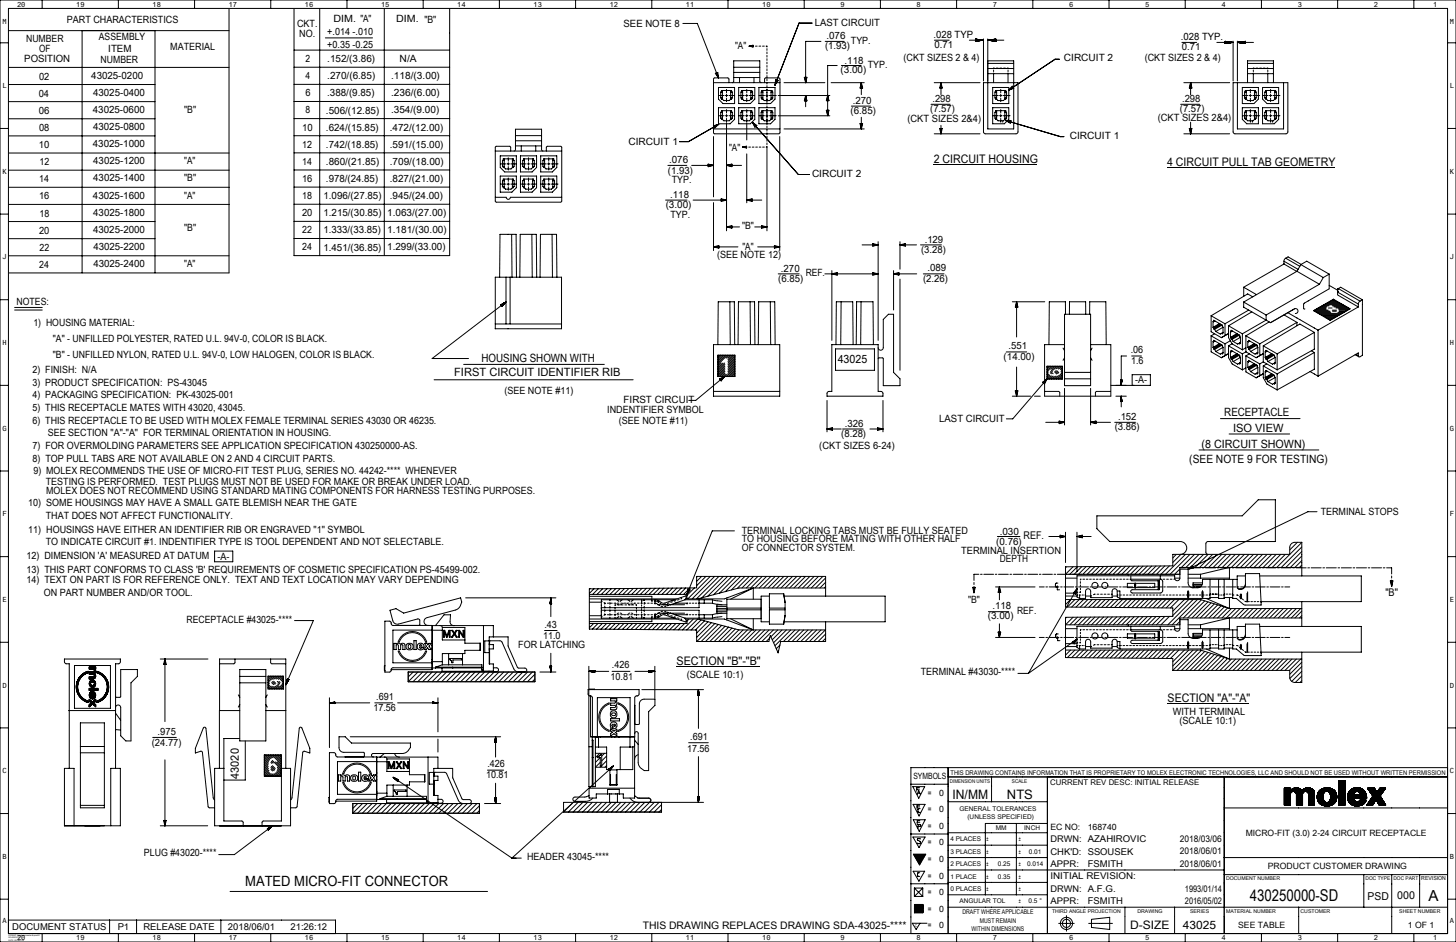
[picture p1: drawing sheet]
<svg xmlns="http://www.w3.org/2000/svg" width="864mm" height="559mm" viewBox="0 0 864 559" stroke-linecap="round" stroke-linejoin="round" font-family="sans-serif">
<defs><g id="words">
<text font-size="9.7" x="741" y="535">430250000-SD</text>
<text font-size="9" x="847" y="534">A</text>
<text font-size="8.4" x="145" y="526">MATED MICRO-FIT CONNECTOR</text>
<g font-size="7.7">
<text x="565" y="474">IN/MM</text>
<text x="597" y="474">NTS</text>
</g>
<g font-size="7">
<text x="554" y="97">2 CIRCUIT HOUSING</text>
<text x="692" y="99">4 CIRCUIT PULL TAB GEOMETRY</text>
<text x="401" y="395">SECTION &quot;B&quot;-&quot;B&quot;</text>
<text x="693" y="416">SECTION &quot;A&quot;-&quot;A&quot;</text>
</g>
<text font-size="6.9" x="670" y="551">D-SIZE</text>
<g font-size="6.8">
<text x="286" y="215">HOUSING SHOWN WITH</text>
<text x="497" y="216">43025</text>
<text x="269" y="223">FIRST CIRCUIT IDENTIFIER RIB</text>
<text x="726" y="247">RECEPTACLE</text>
<text x="731" y="256">ISO VIEW</text>
<text x="713" y="266">(8 CIRCUIT SHOWN)</text>
<text x="705" y="275">(SEE NOTE 9 FOR TESTING)</text>
<text x="142" y="462" transform="rotate(-90 142 462)">43020</text>
<text x="702" y="551">43025</text>
</g>
<g font-size="6.4">
<text x="811" y="534">PSD</text>
<text x="829" y="534">000</text>
</g>
<g font-size="6.3">
<text x="607" y="320">REF.</text>
<text x="822" y="353">&quot;B&quot;</text>
</g>
<text font-size="6.1" x="381" y="551">THIS DRAWING REPLACES DRAWING SDA-43025-****</text>
<g font-size="5.9">
<text x="40" y="14">PART CHARACTERISTICS</text>
<text x="176" y="16">CKT.</text>
<text x="198" y="13">DIM. &quot;A&quot;</text>
<text x="235" y="13">DIM. &quot;B&quot;</text>
<text x="370" y="16">SEE NOTE 8</text>
<text x="483" y="15">LAST CIRCUIT</text>
<text x="59" y="24">ASSEMBLY</text>
<text x="177" y="22">NO.</text>
<text x="194" y="21">+.014 -.010</text>
<text x="490" y="23">.076</text>
<text x="554" y="22">.028 TYP</text>
<text x="700" y="24">.028 TYP.</text>
<text x="15" y="25">NUMBER</text>
<text x="101" y="30">MATERIAL</text>
<text x="194" y="29">+0.35 -0.25</text>
<text x="436" y="29">&quot;A&quot;</text>
<text x="489" y="29">(1.93)</text>
<text x="505" y="26">TYP.</text>
<text x="554" y="29">0.71</text>
<text x="701" y="30">0.71</text>
<text x="23" y="31">OF</text>
<text x="64" y="31">ITEM</text>
<text x="14" y="37">POSITION</text>
<text x="60" y="37">NUMBER</text>
<text x="181" y="37">2</text>
<text x="194" y="37">.152/(3.86)</text>
<text x="237" y="37">N/A</text>
<text x="501" y="38">.118</text>
<text x="515" y="41">TYP.</text>
<text x="536" y="36">(CKT SIZES 2 &amp; 4)</text>
<text x="631" y="36">CIRCUIT 2</text>
<text x="679" y="36">(CKT SIZES 2 &amp; 4)</text>
<text x="23" y="47">02</text>
<text x="54" y="47">43025-0200</text>
<text x="181" y="47">4</text>
<text x="194" y="47">.270/(6.85)</text>
<text x="232" y="47">.118/(3.00)</text>
<text x="499" y="43">(3.00)</text>
<text x="23" y="57">04</text>
<text x="55" y="57">43025-0400</text>
<text x="181" y="57">6</text>
<text x="194" y="57">.388/(9.85)</text>
<text x="232" y="57">.236/(6.00)</text>
<text x="506" y="62">.270</text>
<text x="553" y="61">.298</text>
<text x="701" y="61">.298</text>
<text x="23" y="68">06</text>
<text x="55" y="67">43025-0600</text>
<text x="109" y="67">&quot;B&quot;</text>
<text x="181" y="67">8</text>
<text x="193" y="67">.506/(12.85)</text>
<text x="232" y="67">.354/(9.00)</text>
<text x="504" y="67">(6.85)</text>
<text x="552" y="66">(7.57)</text>
<text x="687" y="72">(CKT SIZES 2&amp;4)</text>
<text x="700" y="66">(7.57)</text>
<text x="23" y="78">08</text>
<text x="55" y="77">43025-0800</text>
<text x="179" y="77">10</text>
<text x="193" y="78">.624/(15.85)</text>
<text x="231" y="77">.472/(12.00)</text>
<text x="538" y="73">(CKT SIZES 2&amp;4)</text>
<text x="634" y="82">CIRCUIT 1</text>
<text x="23" y="88">10</text>
<text x="55" y="87">43025-1000</text>
<text x="179" y="88">12</text>
<text x="193" y="88">.742/(18.85)</text>
<text x="231" y="88">.591/(15.00)</text>
<text x="373" y="86">CIRCUIT 1</text>
<text x="432" y="89">&quot;A&quot;</text>
<text x="23" y="98">12</text>
<text x="55" y="97">43025-1200</text>
<text x="109" y="98">&quot;A&quot;</text>
<text x="179" y="98">14</text>
<text x="193" y="98">.860/(21.85)</text>
<text x="231" y="98">.709/(18.00)</text>
<text x="397" y="97">.076</text>
<text x="55" y="108">43025-1400</text>
<text x="109" y="107">&quot;B&quot;</text>
<text x="179" y="108">16</text>
<text x="231" y="108">.827/(21.00)</text>
<text x="396" y="103">(1.93)</text>
<text x="482" y="105">CIRCUIT 2</text>
<text x="23" y="108">14</text>
<text x="193" y="108">.978/(24.85)</text>
<text x="399" y="109">TYP.</text>
<text x="23" y="118">16</text>
<text x="55" y="118">43025-1600</text>
<text x="109" y="118">&quot;A&quot;</text>
<text x="179" y="118">18</text>
<text x="192" y="118">1.096/(27.85)</text>
<text x="231" y="118">.945/(24.00)</text>
<text x="398" y="117">.118</text>
<text x="395" y="124">(3.00)</text>
<text x="23" y="128">18</text>
<text x="55" y="128">43025-1800</text>
<text x="179" y="128">20</text>
<text x="192" y="128">1.215/(30.85)</text>
<text x="230" y="128">1.063/(27.00)</text>
<text x="398" y="129">TYP.</text>
<text x="109" y="137">&quot;B&quot;</text>
<text x="440" y="136">&quot;B&quot;</text>
<text x="23" y="139">20</text>
<text x="55" y="138">43025-2000</text>
<text x="179" y="138">22</text>
<text x="192" y="138">1.333/(33.85)</text>
<text x="230" y="138">1.181/(30.00)</text>
<text x="548" y="144">.129</text>
<text x="23" y="149">22</text>
<text x="55" y="148">43025-2200</text>
<text x="179" y="149">24</text>
<text x="192" y="149">1.451/(36.85)</text>
<text x="230" y="149">1.299/(33.00)</text>
<text x="440" y="148">&quot;A&quot;</text>
<text x="425" y="153">(SEE NOTE 12)</text>
<text x="546" y="150">(3.28)</text>
<text x="23" y="159">24</text>
<text x="55" y="158">43025-2400</text>
<text x="109" y="159">&quot;A&quot;</text>
<text x="463" y="161">.270</text>
<text x="550" y="161">.089</text>
<text x="462" y="167">(6.85)</text>
<text x="478" y="164">REF.</text>
<text x="547" y="167">(2.26)</text>
<text x="10" y="181">NOTES:</text>
<text x="20" y="194">1) HOUSING MATERIAL:</text>
<text x="31" y="203">&quot;A&quot; - UNFILLED POLYESTER, RATED U.L. 94V-0, COLOR IS BLACK.</text>
<text x="598" y="207">.551</text>
<text x="671" y="210">.06</text>
<text x="31" y="212">&quot;B&quot; - UNFILLED NYLON, RATED U.L. 94V-0, LOW HALOGEN, COLOR IS BLACK.</text>
<text x="595" y="213">(14.00)</text>
<text x="671" y="216">1.6</text>
<text x="19" y="221">2) FINISH: N/A</text>
<text x="673" y="227">-A-</text>
<text x="19" y="229">3) PRODUCT SPECIFICATION: PS-43045</text>
<text x="299" y="233">(SEE NOTE #11)</text>
<text x="19" y="236">4) PACKAGING SPECIFICATION: PK-43025-001</text>
<text x="370" y="239">FIRST CIRCUIT</text>
<text x="19" y="244">5) THIS RECEPTACLE MATES WITH 43020, 43045.</text>
<text x="360" y="245">INDENTIFIER SYMBOL</text>
<text x="19" y="252">6) THIS RECEPTACLE TO BE USED WITH MOLEX FEMALE TERMINAL SERIES 43030 OR 46235.</text>
<text x="367" y="251">(SEE NOTE #11)</text>
<text x="557" y="250">LAST CIRCUIT</text>
<text x="663" y="249">.152</text>
<text x="501" y="253">.326</text>
<text x="661" y="255">(3.86)</text>
<text x="28" y="259">SEE SECTION &quot;A&quot;-&quot;A&quot; FOR TERMINAL ORIENTATION IN HOUSING.</text>
<text x="499" y="259">(8.28)</text>
<text x="19" y="266">7) FOR OVERMOLDING PARAMETERS SEE APPLICATION SPECIFICATION 430250000-AS.</text>
<text x="486" y="266">(CKT SIZES 6-24)</text>
<text x="19" y="274">8) TOP PULL TABS ARE NOT AVAILABLE ON 2 AND 4 CIRCUIT PARTS.</text>
<text x="20" y="281">9) MOLEX RECOMMENDS THE USE OF MICRO-FIT TEST PLUG, SERIES NO. 44242-**** WHENEVER</text>
<text x="27" y="288">TESTING IS PERFORMED. TEST PLUGS MUST NOT BE USED FOR MAKE OR BREAK UNDER LOAD.</text>
<text x="27" y="293">MOLEX DOES NOT RECOMMEND USING STANDARD MATING COMPONENTS FOR HARNESS TESTING PURPOSES.</text>
<text x="17" y="300">10) SOME HOUSINGS MAY HAVE A SMALL GATE BLEMISH NEAR THE GATE</text>
<text x="783" y="305">TERMINAL STOPS</text>
<text x="27" y="308">THAT DOES NOT AFFECT FUNCTIONALITY.</text>
<text x="17" y="316">11) HOUSINGS HAVE EITHER AN IDENTIFIER RIB OR ENGRAVED &quot;1&quot; SYMBOL</text>
<text x="440" y="317">TERMINAL LOCKING TABS MUST BE FULLY SEATED</text>
<text x="593" y="318">.030</text>
<text x="27" y="324">TO INDICATE CIRCUIT #1. INDENTIFIER TYPE IS TOOL DEPENDENT AND NOT SELECTABLE.</text>
<text x="440" y="322">TO HOUSING BEFORE MATING WITH OTHER HALF</text>
<text x="591" y="323">(0.76)</text>
<text x="440" y="327">OF CONNECTOR SYSTEM.</text>
<text x="570" y="328">TERMINAL INSERTION</text>
<text x="16" y="331">12) DIMENSION 'A' MEASURED AT DATUM</text>
<text x="129" y="332">-A-</text>
<text x="593" y="333">DEPTH</text>
<text x="16" y="340">13) THIS PART CONFORMS TO CLASS 'B' REQUIREMENTS OF COSMETIC SPECIFICATION PS-45499-002.</text>
<text x="16" y="346">14) TEXT ON PART IS FOR REFERENCE ONLY. TEXT AND TEXT LOCATION MAY VARY DEPENDING</text>
<text x="26" y="354">ON PART NUMBER AND/OR TOOL.</text>
<text x="574" y="358">&quot;B&quot;</text>
<text x="589" y="362">.118</text>
<text x="603" y="364">REF.</text>
<text x="111" y="370">RECEPTACLE #43025-****</text>
<text x="586" y="367">(3.00)</text>
<text x="323" y="372">.43</text>
<text x="322" y="379">11.0</text>
<text x="307" y="385">FOR LATCHING</text>
<text x="363" y="397">.426</text>
<text x="546" y="400">TERMINAL #43030-****</text>
<text x="362" y="404">10.81</text>
<text x="407" y="402">(SCALE 10:1)</text>
<text x="223" y="415">.691</text>
<text x="221" y="422">17.56</text>
<text x="696" y="424">WITH TERMINAL</text>
<text x="700" y="429">(SCALE 10:1)</text>
<text x="94" y="436">.975</text>
<text x="90" y="442">(24.77)</text>
<text x="409" y="439">.691</text>
<text x="408" y="446">17.56</text>
<text x="289" y="455">.426</text>
<text x="288" y="462">10.81</text>
<text x="85" y="508">PLUG #43020-****</text>
<text x="313" y="510">HEADER 43045-****</text>
</g>
<g font-size="5.6">
<text x="7" y="552">DOCUMENT STATUS</text>
<text x="70" y="552">P1</text>
<text x="85" y="552">RELEASE DATE</text>
<text x="135" y="552">2018/06/01</text>
<text x="172" y="552">21:26:12</text>
</g>
<g font-size="5.5">
<text x="700" y="500">2018/03/06</text>
<text x="623" y="507">CHK'D: SSOUSEK</text>
<text x="700" y="507">2018/06/01</text>
<text x="645" y="514">FSMITH</text>
<text x="700" y="514">2018/06/01</text>
<text x="623" y="522">INITIAL REVISION:</text>
<text x="703" y="529">1993/01/14</text>
<text x="645" y="536">FSMITH</text>
<text x="703" y="536">2016/05/02</text>
</g>
<g font-size="5.4">
<text x="623" y="500">DRWN: AZAHIROVIC</text>
<text x="623" y="514">APPR:</text>
<text x="623" y="529">DRWN: A.F.G.</text>
<text x="623" y="536">APPR:</text>
</g>
<g font-size="5.1">
<text x="542" y="462">SYMBOLS</text>
<text x="550" y="472">=</text>
<text x="557" y="472">0</text>
<text x="550" y="482">=</text>
<text x="557" y="482">0</text>
<text x="550" y="492">=</text>
<text x="557" y="492">0</text>
<text x="623" y="492">EC NO:</text>
<text x="645" y="492">168740</text>
<text x="739" y="496">MICRO-FIT (3.0) 2-24 CIRCUIT RECEPTACLE</text>
<text x="550" y="501">=</text>
<text x="557" y="502">0</text>
<text x="550" y="511">=</text>
<text x="557" y="511">0</text>
<text x="752" y="516">PRODUCT CUSTOMER DRAWING</text>
<text x="550" y="521">=</text>
<text x="557" y="521">0</text>
<text x="550" y="531">=</text>
<text x="557" y="531">0</text>
<text x="550" y="541">=</text>
<text x="557" y="541">0</text>
<text x="550" y="551">=</text>
<text x="557" y="551">0</text>
<text x="734" y="551">SEE TABLE</text>
<text x="835" y="551">1 OF 1</text>
</g>
<text font-size="4.6" x="623" y="466">CURRENT REV DESC: INITIAL RELEASE</text>
<g font-size="4.2">
<text x="10" y="4">20</text>
<text x="45" y="4">19</text>
<text x="90" y="4">18</text>
<text x="136" y="4">17</text>
<text x="181" y="4">16</text>
<text x="226" y="4">15</text>
<text x="271" y="4">14</text>
<text x="316" y="4">13</text>
<text x="362" y="4">12</text>
<text x="407" y="4">11</text>
<text x="452" y="4">10</text>
<text x="498" y="4">9</text>
<text x="544" y="4">8</text>
<text x="589" y="4">7</text>
<text x="634" y="4">6</text>
<text x="679" y="4">5</text>
<text x="724" y="4">4</text>
<text x="770" y="4">3</text>
<text x="815" y="4">2</text>
<text x="850" y="4">1</text>
<text x="1" y="14">M</text>
<text x="860" y="14">M</text>
<text x="1" y="52">L</text>
<text x="860" y="52">L</text>
<text x="1" y="103">K</text>
<text x="860" y="103">K</text>
<text x="1" y="154">J</text>
<text x="860" y="154">J</text>
<text x="1" y="205">H</text>
<text x="860" y="205">H</text>
<text x="1" y="256">G</text>
<text x="860" y="256">G</text>
<text x="1" y="306">F</text>
<text x="860" y="306">F</text>
<text x="1" y="357">E</text>
<text x="860" y="357">E</text>
<text x="1" y="408">D</text>
<text x="860" y="408">D</text>
<text x="1" y="459">C</text>
<text x="860" y="459">C</text>
<text x="1" y="510">B</text>
<text x="860" y="510">B</text>
<text x="1" y="548">A</text>
<text x="860" y="548">A</text>
<text x="10" y="558">20</text>
<text x="45" y="558">19</text>
<text x="90" y="558">18</text>
<text x="136" y="558">17</text>
<text x="181" y="558">16</text>
<text x="226" y="558">15</text>
<text x="271" y="558">14</text>
<text x="316" y="558">13</text>
<text x="362" y="558">12</text>
<text x="407" y="558">11</text>
<text x="452" y="558">10</text>
<text x="498" y="558">9</text>
<text x="544" y="558">8</text>
<text x="589" y="558">7</text>
<text x="634" y="558">6</text>
<text x="679" y="558">5</text>
<text x="724" y="558">4</text>
<text x="770" y="558">3</text>
<text x="815" y="558">2</text>
<text x="850" y="558">1</text>
</g>
<g font-size="3.9">
<text x="564" y="460">THIS DRAWING CONTAINS INFORMATION THAT IS PROPRIETARY TO MOLEX ELECTRONIC TECHNOLOGIES, LLC AND SHOULD NOT BE USED WITHOUT WRITTEN PERMISSION</text>
<text x="569" y="481">GENERAL TOLERANCES</text>
<text x="574" y="486">(UNLESS SPECIFIED)</text>
<text x="591" y="493">MM</text>
<text x="607" y="493">INCH</text>
<text x="564" y="499">4 PLACES</text>
<text x="585" y="499">±</text>
<text x="604" y="499">±</text>
<text x="564" y="506">3 PLACES</text>
<text x="585" y="506">±</text>
<text x="604" y="506">±</text>
<text x="610" y="506">0.01</text>
<text x="564" y="514">2 PLACES</text>
<text x="585" y="514">±</text>
<text x="592" y="514">0.25</text>
<text x="604" y="514">±</text>
<text x="609" y="514">0.014</text>
<text x="564" y="521">1 PLACE</text>
<text x="585" y="521">±</text>
<text x="592" y="521">0.35</text>
<text x="604" y="521">±</text>
<text x="564" y="529">0 PLACES</text>
<text x="585" y="528">±</text>
<text x="604" y="528">±</text>
<text x="569" y="536">ANGULAR TOL</text>
<text x="604" y="536">±</text>
<text x="610" y="536">0.5 °</text>
<text x="571" y="542">DRAFT WHERE APPLICABLE</text>
<text x="581" y="547">MUST REMAIN</text>
<text x="576" y="552">WITHIN DIMENSIONS</text>
</g>
<text font-size="3.3" x="843" y="522">REVISION</text>
<g font-size="3.1">
<text x="563" y="464">DIMENSION UNITS</text>
<text x="600" y="464">SCALE</text>
<text x="727" y="522">DOCUMENT NUMBER</text>
<text x="810" y="522">DOC TYPE</text>
<text x="827" y="522">DOC PART</text>
<text x="624" y="542">THIRD ANGLE PROJECTION</text>
<text x="675" y="542">DRAWING</text>
<text x="706" y="542">SERIES</text>
<text x="727" y="541">MATERIAL NUMBER</text>
<text x="771" y="542">CUSTOMER</text>
<text x="830" y="542">SHEET NUMBER</text>
</g>
<text font-size="2.6" x="543" y="550">C</text>
<g font-size="1.1">
<text x="5" y="555">FORMAT: Eng-lega-master-tb-prod-D</text>
<text x="5" y="557">REVISION: D</text>
<text x="5" y="558">DATE: 2018/01/18</text>
</g>
</g></defs>
<g fill="none" stroke="#000" stroke-width=".59">
<path d="M0 0h864v559h-864zM25 0v5M70 0v5M115 0v5M161 0v5M206 0v5M251 0v5M296 0v5M341 0v5M387 0v5M432 0v5M477 0v5"/>
<path d="M522 0v5M567 0v5M613 0v5M658 0v5M703 0v5M748 0v5M793 0v5M839 0v5M5 5h854v549h-854zM5 18h131M49 18v144M92 18v144"/>
<path d="M136 5v157h-131M174 5v147h93v-147M190 5v147M228 5v147M405 14h9l12 32M482 14h-8l-14 36M0 25h5M5 40h131M174 40h93M174 30h93M193 22h28M435 40h16"/>
<path d="M444 27h3M444 27l3 1M444 27h3v1M448 27h1M450 27h1M452 27h1M454 27l1 1M455 29v1M455 31v1M455 33v1M455 35v1M455 37v1"/>
<path d="M455 39v1M487 25h-9v24M489 25h12M497 39h-6v30M499 39h12M554 24h9M575 24h8M579 23l4 1M579 23v1M579 23h.1M579 23h2M579 24h3"/>
<path d="M580 24h-1M581 24h-2M583 24h-4M583 23v25M586 24h9M586 24h5M586 23v53h15v-40h-15M586 38h15M587 24h4M588 24h3M588 23h3M589 24h2"/>
<path d="M590 23h1M591 23v1M591 23l-5 1M628 35h-2l-28 19M701 25h9M722 25h9M727 25h1M727 25h2M727 25h4M727 25v1M727 26h.1M729 26h-2"/>
<path d="M730 25h-3M731 25l-4 1M731 24v24M734 25l5 1M734 25h9M734 24v24M734 25h5M735 25h4M736 25h3M737 26h2M738 25h1M738 26h1"/>
<path d="M739 25v1M739 25h-5M740 38h15M859 25h5M5 50h87M174 50h93M423 49h40M425 43l1 3M425 43l-1 1 2 2M425 43h1v3M426 52h10v9h-7l-3-2zM426 57h3"/>
<path d="M428 55v-1h6v1M428 58v1M428 55h-1v3h1M428 59l1 1h4v-1M428 54v5M430 57h2M431 53v2M431 56v1M431 58v2M432 49v-3h-8l-1 1v32h39M432 57h4M433 55h1v3h-1"/>
<path d="M433 54v5M434 58v1h-1M434 49l1-1v-12h16v12l1 1M435 43h16M435 46h16M438 52h10v7l-3 2h-7zM438 57h3M439 46v3M440 55v-1h6v1M440 58v1M440 55h-1v3h1M440 59l1 1h4v-1"/>
<path d="M440 54v5M442 57h2M443 53v2M443 56v1M443 58v2M444 57h4M445 55h1v3h-1M445 54v5M446 58v1h-1M447 46v3M450 52h10v7l-3 2h-7zM450 57h3"/>
<path d="M452 55v-1h6v1M452 58v1M452 55h-1v3h1M452 59l1 1h4v-1M452 54v5M454 57h2M455 41v1M455 43v1M455 45v1M455 47v1M455 49v1M455 51v1"/>
<path d="M455 53v5M455 58v2M456 57h4M457 55h1v3h-1M457 54v5M458 58v1h-1M460 50h.1M460 47v3M460 47l2 1-2 2M461 47l-1 3zM462 57h30M462 46h-8l-1 3"/>
<path d="M462 46l1 1v32h-1M465 49h24M477 46l1 3M477 46h2l-1 3M478 46v3zM478 57v6M478 57l1 3h-1M478 57v3M478 57l-1 3h1M478 57l-1 3zM491 57l-1 3h1M491 57l1 3h-1"/>
<path d="M491 57v3zM491 57v3M493 49h20M511 49l-1 3h1M511 49l1 3h-1M511 49l-1 3zM511 49v3M511 49v7M554 49h27M558 49v3zM558 49l-1 3h1M558 49v7"/>
<path d="M558 49l1 3h-1M558 49v3M583 49h21v29l-1 1h-19zM586 44h15M586 41h15M589 52h9v9h-9zM589 57h3M589 40h1M589 40v1M589 42h.1M589 43v6M591 55v-1h6v1"/>
<path d="M591 58v1M591 40h1M591 59l1 1h3l1-1M591 55h-1v3h1M591 54v5M593 57h1M593 40h1M594 53v2M594 56v1M594 58v2M595 57h4M595 40h1"/>
<path d="M596 55h1v3h-1M596 54v5M597 58v1h-1M597 40l1 1M598 42h.1M598 43v6M598 54l3-2zM598 53h.1M598 53v1M601 51h-1l-2 3M601 51l-3 3M601 51v1l-3 2"/>
<path d="M702 49h27M706 49v3zM706 49l-1 3h2M706 49l1 3M706 49v7M731 49h33v30h-1h-31l-1-1zM734 49v27h27v-27M737 52h9v7l-2 2h-7zM737 57h3M739 55v-1h6v1M739 58v1M739 55h-1v3h1"/>
<path d="M739 59l1 1h3l1-1M739 54v5M740 49v-13h15v13M740 44h15M740 41h15M741 57h1M742 53v2M742 56v1M742 58v2M743 57h4M743 42h.1M743 43v6"/>
<path d="M744 40l-1 1M744 55h1v3h-1M744 54v5M745 58v1h-1M745 40h1M747 40h1M749 52h9v9h-6l-3-2zM749 57h3M749 40h1M751 55v-1h6v1M751 58v1M751 55h-1v3h1"/>
<path d="M751 59l1 1h3l1-1M751 54v5M751 40l1 1M752 42h.1M752 43v6M753 57h1M754 53v2M754 56v1M754 58v2M755 57h4M756 55h1v3h-1M756 54v5"/>
<path d="M757 58v1h-1M0 76h5M5 60h87M5 70h87M174 70h93M174 60h93M423 76h40M426 64h10v7l-3 2h-7zM426 74l-3 1 1 1M426 74l-2 2M426 74h.1M426 74l-18 10h-5"/>
<path d="M426 74l-2 1M426 69h3M428 67v-1h6v1M428 70v1M428 67h-1v3h1M428 71l1 1h4v-1M428 66v5M430 69h2M431 65v2M431 68v1M431 70v2M431 73v64"/>
<path d="M432 69h4M433 67h1v3h-1M433 66v5M434 70v1h-1M438 64h10v7l-3 2h-7zM438 69h3M440 67v-1h6v1M440 70v1M440 67h-1v3h1M440 71l1 1h4v-1M440 66v5M442 69h2"/>
<path d="M443 65v2M443 68v1M443 70v3M443 73v10M444 69h4M445 67h1v3h-1M445 66v5M446 70v1h-1M446 73h.1M446 73l28 31h6M446 73l2 2M446 73l3 2"/>
<path d="M446 73l3 1v1M446 73l2 2h1M450 64h10v7l-3 2h-7zM450 69h3M452 67v-1h6v1M452 70v1M452 67h-1v3h1M452 71l1 1h4v-1M452 66v5M454 69h2M455 61v1M455 63v1"/>
<path d="M455 65v5M455 70v3M455 73v1M455 75v1M455 77v1M455 79v1M456 69h4M457 67h1v3h-1M457 66v5M458 70v1h-1M462 69h30M465 76h48"/>
<path d="M491 65h-1l1 4M491 65v4M491 65h1l-1 4M491 65v4zM505 63h11M511 73h-1l1 3M511 73h1l-1 3M511 73v3M511 73v3zM511 70v6M552 62h12M554 79h27"/>
<path d="M558 76h-1l1 3M558 76h1l-1 3M558 76v3M558 76v3zM558 74v5M589 64h9v7l-2 2h-7zM589 69h3M591 67v-1h6v1M591 70v1M591 67h-1v3h1M591 71l1 1h3l1-1M591 66v5"/>
<path d="M593 69h1M594 65v2M594 68v1M594 70v3M595 72v1M595 69h4M596 67h1v3h-1M596 66v5M596 71h1M596 71l3 2zM596 71l33 10h2M596 71l4 1"/>
<path d="M596 71l3 2 1-1M597 71h.1M597 70v1h-1M700 62h12M702 79h27M706 76h-1l1 3M706 76h1l-1 3M706 76v3M706 76v3zM706 72v7M737 64h9v9h-6l-3-2zM737 69h3"/>
<path d="M739 67v-1h6v1M739 70v1M739 71l1 1h3l1-1M739 67h-1v3h1M739 66v5M741 69h1M742 65v2M742 68v1M742 70v3M743 72v1M743 69h4M744 67h1v3h-1"/>
<path d="M744 66v5M745 70v1h-1M749 64h9v7l-2 2h-7zM749 69h3M751 67v-1h6v1M751 70v1M751 66v5M751 67h-1v3h1M751 71l1 1h3l1-1M753 69h1M754 65v2M754 68v1"/>
<path d="M754 70v3M755 72v1M755 69h4M756 67h1v3h-1M756 66v5M757 70v1h-1M859 76h5M5 81h87M5 91h131M174 81h93M174 91h93M294 90h39"/>
<path d="M294 87h8l1 3M297 92h9v10h-7l-2-3zM297 97h3M298 95v-1h6v1M298 99h1M299 94v5M299 95h-1v4h1M299 99l1 1h3l1-1M301 97h1M301 94v2M301 96v2M301 99v2"/>
<path d="M303 97h3M304 94v5M304 95h1v4h-1M304 99h.1M305 90l1-1v-12h15v12l1 1M306 87h15M306 80h15M306 84h15M309 92h9v7l-2 3h-7zM309 97h3M309 87v3M310 95v-1h6v1"/>
<path d="M310 99h1M311 99l1 1h3l1-1M311 95h-1v4h1M311 94v5M313 97h1M313 94v2M313 96v2M313 99v2M315 97h3M316 95h1v4h-1M316 94v5M316 99h.1"/>
<path d="M318 87v3M321 92h9v7l-2 3h-7zM321 97h3M322 95v-1h6v1M322 99h1M323 99l1 1h3l1-1M323 95h-1v4h1M323 94v5M325 97h1M325 94v2M325 96v2M325 99v2"/>
<path d="M327 97h4M328 95h1v4h-1M328 94v5M328 99h.1M333 87h-1h-8v3M333 88v31l-1 1h-38v-32M396 98h11M410 98h13M420 98h3M423 98l-3-1v1M423 81v36M423 98l-3 1v-1"/>
<path d="M423 98h-3M431 98h9M431 98h3M434 98v1l-3-1M434 98v-1l-3 1M434 98h-3M441 87h2M441 87l2 1M441 87h2v1M443 91v29M444 87h1M446 87h1"/>
<path d="M448 87h1M450 87h1M452 87h1M454 87h1M455 81v1M455 83v1M455 85v1M455 87v50M462 81v68M554 98h61M692 99h100M5 101h131"/>
<path d="M5 111h131M174 111h93M174 101h93M294 117h6a1.2 1.2 0 0 0 1 1 1.2 1.2 0 0 0 2-1h30M297 104h9v7l-2 3h-7zM297 109h3M298 107v-1h6v1M298 111h1M299 111l1 1h3l1-1M299 106v5M299 107h-1v4h1M301 109h1"/>
<path d="M301 106v2M301 108v2M301 111v2M303 109h3M304 107h1v4h-1M304 106v5M304 111h.1M309 104h9v7l-2 3h-7zM309 109h3M310 107v-1h6v1M310 111h1M311 111l1 1h3l1-1"/>
<path d="M311 107h-1v4h1M311 106v5M313 109h1M313 106v2M313 108v2M313 111v2M315 109h3M316 107h1v4h-1M316 106v5M316 111h.1M321 104h9v7l-2 3h-7zM321 109h3"/>
<path d="M322 107v-1h6v1M322 111h1M323 111l1 1h3l1-1M323 107h-1v4h1M323 106v5M325 109h1M325 106v2M325 108v2M325 111v2M327 109h4M328 107h1v4h-1M328 106v5"/>
<path d="M328 111h.1M395 119h13M411 119h20M428 119h3M431 119l-3-1v1M431 119h-3M443 119h3M443 119h9M446 118l-3 1M446 118v1h-3M0 127h5M5 121h131"/>
<path d="M5 131h87M174 121h93M174 131h93M303 139l1 25M315 139l1 25M327 139l1 25M423 120v29M431 135h3M431 135h8M434 134l-3 1M434 134v1h-3M448 135h7"/>
<path d="M452 135h3M455 135l-3-1v1M455 135h-3M859 127h5M5 152h131M5 142h87M174 141h93M423 146h15M423 146h3M426 146h-3M426 146v1l-3-1M449 146h13"/>
<path d="M459 146h3M462 146h-3v1M462 146l-3 1M511 145h10M518 145h3M521 145l-3-1v2M521 145l-3 1M521 143v59M534 145h10M534 145h3M534 143v17M537 145v-1l-3 1"/>
<path d="M537 145h-3M537 145v1l-3-1M546 145h12M762 157l-24 13M762 157l7 4M762 155l8 5M762 155v2M763 153l8 5M763 153l1-1 8 5M763 153l-1 2M772 157l3-2 13 8M772 157l13 8"/>
<path d="M772 157l-3 4M0 178h5M296 164l1-25h9v25M299 180l-2 1M300 179l-3 2M300 179l-2 3M300 179l-44 34h22M300 164v28M303 164v28M318 164v-25h-9l-1 25M330 164v-25h-9l-1 25M433 179v25"/>
<path d="M445 179v25M457 179v25M462 162h12M489 162h32M493 162h4M493 161v41M497 162h-4M497 162v1l-4-1M499 179v25M511 179v25M518 162h3M521 162h-3v1"/>
<path d="M521 162l-3 1M530 162h14M530 162h3M530 161v23M533 162h-3M533 162v1l-3-1M534 166v54M548 162h12M600 179h20M603 179v3zM603 179l1 3h-1M603 179v3"/>
<path d="M603 179l-1 3h1M603 179v21M738 179v3l16 9 14-8a1.5 1.5 0 0 1 2 1 1.5 1.5 0 0 1-2 2M738 179l13 8M738 170l7 5M738 170v6M743 176l-3-2-22 13M769 161l-31 18M769 161l14 8M774 180l-1 3h1M774 180h.1M783 169l-32 18"/>
<path d="M785 165l-2 4M787 180h7M788 163l-3 2M788 163v8l-14 9M788 169l5 3M788 179h5M790 178h2M791 178h.1M793 172l1 3 12 7M793 172h.1M793 172l1 2 12 6M794 171l-1 1"/>
<path d="M794 171h.1M794 171l1-1 13 8M794 171l13 8 1-1M807 179l-1 1M808 178v33l-2 1-2-2M859 178h5M9 184h16M9 182h16M294 195h39v-31h-39v31M294 192h39M297 181l1 1M297 181h.1"/>
<path d="M298 181v1M299 180l-1 2M631 186h16v43h-16zM632 186v-7h-10v25M634 186v-7h10v7M646 186v-7h10v25M718 199v10l6 3M718 199l9 5M718 187v10l6 3M718 187l9 5M719 194h1M720 191v-1l5 3v5v-1"/>
<path d="M720 191h-1v3M720 194v1M720 195h.1M720 195l1 2M720 198l-2 1M721 190l-1 1M721 197l3 1h1M723 192l-4 2M724 192l-4 2M724 193l-4 2M725 193l-5 2M725 197v1"/>
<path d="M725 197h.1M725 194l-4 3M727 192v7l-3 1M729 193l8 5M729 193v7l2 4M729 198l-5 2M730 197v-1l5 3 1 1M730 197v3M731 196l-1 1M734 198l-4 2M735 198l-5 3M735 199l-4 2"/>
<path d="M737 198v10M739 199l8 5M739 199v10M741 184l-14 8M742 185l-13 8M751 187v3l-14 8M753 191l-14 8M762 187l7 4M764 185l18 11M769 191v2M769 191l-22 13M779 184l12-7 10 6-12 7z"/>
<path d="M780 197v10l-22 12M780 197l-22 13M780 197l-9-5-22 13M780 185h9M780 184h8M781 185h8M781 183h6M782 196v27M782 186h14M782 183h5M783 187h12M783 182h4"/>
<path d="M784 187h10M784 181h4M785 188h8M785 181h12M786 188h6M786 180h10M787 189h4M788 183h2M788 190h2M790 184h3M790 181h8M790 185h3"/>
<path d="M791 182h8M792 183h8M794 185h3M794 183h7M794 184h5M794 185h4M798 185l-7 4M806 182l-24 14M806 180v2M275 216h83M423 204h39v31h-39zM426 211h10v12h-10z"/>
<path d="M426 204v-25h10v25M426 211h.1M427 211l-1 1M428 214l-2 2M428 215l-2 2M428 211l-2 2M429 215l-3 3M429 211l-3 3M430 215l-4 4M430 216l-4 4M430 219l-4 4M430 217l-4 4"/>
<path d="M430 218l-4 4M430 211l-4 4M431 211l-3 3M432 211l-1 1M433 211l-1 1M434 211l-2 2M435 211l-3 3M436 216l-4 5M436 213l-4 4M436 219l-4 4M436 218l-5 5M436 217l-4 5"/>
<path d="M436 215l-4 4M436 214l-4 4M436 212l-4 4M436 211l-4 4M448 204v-25h-10v25M460 204v-25h-10v25M493 204h28v28h2l1 3h-33v-3h2zM496 207h23v13h-23zM496 204v-25h10v25M508 204v-25h10v25M521 206a1.5 1.5 0 0 0 1 2 1.5 1.5 0 0 0 2-2v-17l3-3h3v35l4 4v4h-10v-16l-1-1-2 1M597 209h12"/>
<path d="M603 218v17M621 217h9v8h-9zM621 219l1 1M621 218l1 1M621 217l2 2M622 217l3 3M623 217l2 2M624 220h.1M624 217l2 2M625 217l2 2M626 217l2 2M627 220l1 1"/>
<path d="M627 217l3 3M628 217l2 2M629 217l1 1M631 206v2M631 204h-11v31h39v-31h-12M631 212v2M647 212l1 2M648 206l-1 2M668 211h-3v18M671 211h6M719 206h1M720 203h-1v3"/>
<path d="M720 203v-1l5 3v1M720 206v1M720 207h.1M720 207l1 2M721 202l-1 1M721 209l3 1 1-1M723 204l-4 2M724 204l-4 2M724 204l-4 3M725 205l-5 2M725 209v1M725 206l-4 3"/>
<path d="M725 209h.1M725 206v4v-1M727 204v7M727 211l2-1-5 2M727 211l-3 1M729 205v7l2 4 6 3M729 205l8 5M730 202l-3 2M730 200h.1M730 212h.1M730 209v-1l5 3 1 1M730 201h1"/>
<path d="M730 200v1M730 212v1M730 209v-1v4M730 213h1M731 201v2M731 213v1M731 204l-2 1M731 204l6 4M731 208l-1 1M731 203l3 1h1M731 214l3 2h1M734 210l-4 2"/>
<path d="M735 210l-5 3M735 211l-4 2M735 215v1M735 203v1M736 200l-5 3M736 212v3h-1M736 215h-1M736 200v4l-1-1M736 212l-5 2M736 203h-1M737 210v9M739 218l-2 1"/>
<path d="M739 211v10l6 3M739 209l6 3M739 209l-2 1M739 206l-2 2M739 211l8 5M740 218h.1M740 206h.1M740 203v-1l6 3v1M740 207h1M740 219h1M740 215v-1l6 3v4M740 215v-1v4"/>
<path d="M740 206v1M740 218v1M740 203v3M741 219l1 1M741 207l1 2M741 210l-2 1M741 214l-1 1M741 202l-1 1M742 209l2 1 2-1M744 216l-4 2M744 204l-4 2M745 216l-5 3"/>
<path d="M745 204l-5 3M745 217l-4 2M745 205l-4 2M746 209v1h-1M746 218l-4 2M746 206l-4 3M746 206v4v-1M746 209h.1M747 216v7M747 204v7M747 211l2-1-4 2M747 211l-2 1"/>
<path d="M749 215l-2 1M749 217v7l2 4 7 3M749 205l9 5M749 215l9 4M749 205v10M749 217l9 5M750 212h1M751 209v-1l5 3v1M751 212v1M751 213h.1M751 209l-1-1v4M751 213l1 1"/>
<path d="M751 216l-2 1M752 208l-1 1M752 214l3 2M754 210l-4 2M755 210l-4 2M755 210l-4 3M756 211l-5 2M756 215v1h-1M756 215l-1 1M756 212l-4 2M756 212v3M756 215h.1"/>
<path d="M758 210v9M778 208l2 1M780 209l-22 13M780 209v10l-22 12M804 210l2 1v-2l-24 14M0 229h5M257 225h119M423 232h39M427 225l3-2zM430 223l-3 2v1M430 223l-2 3h-1M430 223l-3 3"/>
<path d="M430 223l-17 15h-4M430 221l-2 2M430 220l-3 3M430 222l-1 1M431 222l-1 1M436 220l-3 3M436 221l-2 2M436 222l-1 1M491 238v18M524 238v18M600 235h11M603 232h-1l1 3"/>
<path d="M603 232v3M603 232h1l-1 3M603 232v3zM614 235h3M618 227l3-2-2 2zM619 227l2-2zM620 232h8l1 3M621 225l-1 3h-1M621 225l-20 23h-4M621 220l1 1M621 221l4 4M621 222l3 3"/>
<path d="M621 223l2 2M621 224l1 1M623 221l1 1M623 220l2 2M624 223l2 2M625 223l2 2M625 221l2 1M626 220l2 2M626 223l2 2M627 223l2 2M628 223l2 2M628 222l2 2"/>
<path d="M629 222l1 1M629 221l1 1M629 220l1 1M631 225h16M631 221h16M631 230v22M647 230v22M659 232h-9v3M662 235h6M665 238h.1M665 225h.1M665 225v4"/>
<path d="M665 225v1M665 225v2M665 236v2M665 235v3M665 235v6M665 225v3M665 237v1M672 229v-7h10v7h-23M742 220l2 2h1M746 221v1h-1M746 221l-1 1M746 221h.1"/>
<path d="M747 223l-2 1M749 222l-4 2M749 222l-2 1M750 224h1M751 221v-1l5 3v4M751 224v1M751 225h.1M751 221l-1-1v4M751 225l1 1M752 220l-1 1M752 226l3 2 1-1M754 222l-4 2"/>
<path d="M755 222l-4 2M755 222l-4 3M756 223l-5 2M756 227v1h-1M756 227h.1M756 224l-4 2M758 222v9M777 220l5 3M859 229h5M491 254h8M491 254h3M494 254h-3"/>
<path d="M494 254v1l-3-1M500 254h12M516 254h8M521 254h3M524 254h-3v1M524 254l-3 1M620 251h11M628 251h3M631 251l-3-1v1M631 251h-3M647 251h12M647 251h3"/>
<path d="M650 250l-3 1M650 250v1h-3M661 251h12M724 248h47M729 257h36M0 279h5M711 267h71M859 279h5M436 315h-14l-15 38M592 318h13M622 318h10M629 318h3"/>
<path d="M632 318l-3-1v2M632 318l-3 1M632 316v18M639 318h8M639 318h3M639 316v23M642 318v-1l-3 1M642 318h-3M642 318v1l-3-1M781 304h-5l-71 34M0 330h5M127 327h11v6h-11z"/>
<path d="M632 336v1M636 336l-4 5M639 336l-4 5M642 336l-5 5M644 336l-4 5M647 336l-5 5M649 336l-4 5M652 336l-5 5M655 336l-5 5M657 336l-4 5M660 336l-5 5M662 336l-4 5"/>
<path d="M665 336l-5 5M668 336l-5 5M670 336l-5 5M673 336l-5 5M675 336l-4 5M678 336l-5 5M681 336l-5 5M683 336l-5 5M686 336l-5 5M688 336l-5 5M691 336l-5 5M694 336l-5 5"/>
<path d="M698 329l-2 2M700 329a4 4 0 0 0 4-4 4 4 0 0 0-4-4h-42l-7-7v-8h86l9-10h10v25h-40l-1 2v5l2 1-8 8M700 337h3M700 329l-4 5M703 329l-12 12M704 337h1M705 338l3-1zM705 338v8l1 2 2 1M705 338h-5l-3 3M706 329l-12 12M706 337h6M707 336l-2 2"/>
<path d="M707 336l1 1-3 1M708 329l-7 8M711 329l-8 8M713 337h1M714 329l-8 8M715 337h6M719 329l-7 8M722 329l-8 8M722 337h1M724 337h6M725 329l-8 8M727 329l-7 8"/>
<path d="M730 329l-8 8M731 337h1M733 329l-8 8M733 337h6M735 329l-7 8M738 329l-8 8M740 337h1M741 329l-8 8M742 337h6M743 329l-7 8M746 329l-8 8M749 337h1"/>
<path d="M749 329l-8 8M751 337h6M752 329l-8 8M754 329l-7 8M757 329l-8 8M758 337h1M760 329l-8 8M760 337h6M762 329l-7 8M767 337h1M769 337h6M769 322l-4 4"/>
<path d="M772 322h-5l-1 1-1 2v4h-69v7h-64v24l64 1v5h-64v24l64 1v7M772 322v20M772 337h-72v6M772 324l-12 13M772 335l-1 2M772 333l-4 4M772 330l-7 7M772 327l-9 10M772 322l-15 15M776 337h1M778 337h6M785 337h1"/>
<path d="M787 337h6M794 337h1M796 337h6M803 337h1M805 337h6M812 337h.1M813 337h6M820 337h1M822 337h3v3M859 330h5M276 355h54M326 358h1"/>
<path d="M326 358h.1M326 356v2M327 355v3M327 355v11M327 355l-1 3M327 356v2M327 358h.1M350 354h37v1M350 349v24l63 1v7h43l1-4 5 10 1-6h27v-7M350 355h52M350 353h57M350 357h7"/>
<path d="M350 349h.1M352 349l-2 3M355 349l-3 4M357 357h.1M357 349l-3 4M358 358h1M359 358h.1M359 360v1M360 349l-3 4M360 358h1M362 356h.1M362 357v2"/>
<path d="M362 360v1M362 358h1M363 349l-4 4M364 358h1M365 349l-3 4M365 359h.1M366 356h.1M366 358h1M366 359h1M367 356h.1M367 356v1M368 349l-4 4"/>
<path d="M368 358h1M368 356v1M368 356h.1M369 359h1M369 359h-1M369 356h-1M369 356h.1M370 358h-1M370 358h1M370 349l-3 4M371 359h1M372 358h.1"/>
<path d="M372 358h1M372 356h.1M373 359h1M373 356h.1M373 349l-3 4M373 356l1 1M374 358h1M375 356l-1 1M375 359h1M375 356h.1M375 359h-1M376 349l-4 4"/>
<path d="M376 356h.1M376 358h1M376 358h.1M377 359h.1M378 358h1M378 349l-3 4M380 358h1M381 356h.1M381 357v1M381 359v1M381 349l-4 4M381 356v1"/>
<path d="M382 356h.1M382 358h1M382 357v2M382 360v1M383 349l-3 4M384 358h1M386 349l-4 4M386 358h1M387 356h.1M387 356v1M388 358h1M388 357h1"/>
<path d="M389 358v-2l5 2 13-5-1 3-9 3M389 349l-4 4M389 358l2 1M389 357h1M390 359h16M390 357h1M391 359h.1M391 349l-4 4M391 358h1M392 358h.1M392 360h1M394 349l-4 4"/>
<path d="M395 358l-1 1M395 360h-1M396 349l-3 4M397 359h-1M397 358h-1M399 357h-1M399 349l-4 4M400 356h-43v11h43M400 358h8M401 356l-1 1M402 349l-4 4M403 356h-1"/>
<path d="M404 349l-4 4M404 354v1M404 355h.1M406 356h17M407 349l-4 4M407 353v2M408 358h.1M408 350v-1l-1 4M408 350l-1 3M408 350h1l-2 3M409 350l-2 3zM409 358h1"/>
<path d="M409 349l-4 4M411 358h1M412 349l-5 4M412 358h1M413 349v-7h77v12M413 349h-63M414 342h-1M414 358h9M415 356v4h-58M416 342l-3 3M418 356v2M419 342l-6 5"/>
<path d="M421 342l-13 13M423 356l5 1M423 358l5 1M423 356v2M424 342l-13 13M425 360h6M426 342l-13 13M429 342l-13 13M431 359h-6v5h6M432 342l-12 12M434 342l-11 11M437 342l-10 10"/>
<path d="M439 342l-9 9M442 342l-8 8M444 342l-7 7M447 349l-17 6h-23M447 349l-14 6M447 349v6M447 342l-7 7M450 342l-7 7M451 355h-20v12h20M452 342l-7 7M455 342l-7 7M456 354h-5v15h5"/>
<path d="M457 342l-7 7M460 342l-7 7M462 342l-6 7M465 342l-7 7M465 354h60v15h-60M467 342l-6 7M470 342l-7 7M473 342l-7 7M475 342l-7 7M478 342l-7 7M480 342l-7 7M483 342l-7 7"/>
<path d="M485 342l-6 7M488 342l-7 7M490 349h-52l-24 6M490 348l-1 1M490 345l-4 4M490 343l-6 6M577 348l1 4M577 348h1v4M578 348v4M578 346v1M581 341h-3v3M582 341h1"/>
<path d="M584 341h5M590 341h1M590 348h24M592 341h6M593 348l1 3h-1M593 348l-1 3zM593 348v3M593 348l-1 3h1M593 348v8M599 341h1M601 341h6M608 341h1"/>
<path d="M610 341h5M616 348h3M616 341h1M618 341h6M620 348h1M622 348h6M625 341h1M627 347v3h1M627 341h73M627 346h-1v2h1M629 348h1M631 348h6"/>
<path d="M632 343h7M632 354h7M632 352h7M632 356h80M635 356l-3 3M637 352h1M638 356l-5 4M638 348h1M639 349l-2 3M639 351h.1M639 353h.1M639 349l-29 50"/>
<path d="M639 349l-1 3M640 348h6M640 353h1M640 356l-4 4M640 355h4v-4a1.5 1.5 0 0 1 1-2 1.5 1.5 0 0 1 2 2v4h13v-4a1.5 1.5 0 0 1 1-2 1.5 1.5 0 0 1 2 2v3l1 1M640 353v2M641 351h-1M641 345v1M641 347v1M641 349v1M641 344h.1M642 353h1"/>
<path d="M642 344h1M643 356l-5 4M643 353h1M644 354h3M644 344h1M645 356l-4 4M646 344h1M647 348h1M647 353v1M648 356l-5 4M648 344h1M648 348h6"/>
<path d="M650 352l-1 1M650 344h1M650 356l-4 4M651 352h1M652 344h1M653 352h1M653 356l-5 4M654 344h1M655 352h1M655 348h1M656 356l-5 4M656 344h1"/>
<path d="M657 352h1M657 348h6M658 356l-5 4M658 344h1M659 352h1M660 354h3M660 344h1M661 356l-5 4M662 344h1M663 351h1v4M663 353h.1M663 356l-4 4"/>
<path d="M664 348h1M664 353h1M664 344h1M666 356l-5 4M666 348h6M666 353h1M666 344h1M668 353h1M668 344h1M668 356l-4 4M669 346h16v3h-16zM669 341v1"/>
<path d="M670 353h1M670 344h19M671 342v2v1h17v5h-16a1 1 0 0 0-1 1 1 1 0 0 0 1 1l17-1 1-1v-5l-1-1h-1v-2M671 356l-5 4M672 353h1M673 348h1M673 346v3M674 356l-5 4M674 346v3M674 353h1M675 348h6M676 353h1"/>
<path d="M676 356l-5 4M678 353h1M679 356l-5 4M680 353h1M681 356l-5 4M681 348h1M682 353h1M683 348h6M684 356l-5 5M684 353h1M686 353h1M686 356l-5 5"/>
<path d="M687 345v5M687 345h.1M687 346v1M687 348v1M687 349v1M688 353h1M689 356l-5 5M690 353h1M690 344h1M690 348h1M691 356l-4 5M692 353h1"/>
<path d="M692 344h1M692 348h6M694 353h1M694 356l-5 5M694 344h1M696 353h1M696 344h1M697 356l-5 5M697 343a1.5 1.5 0 0 0 1 1 1.5 1.5 0 0 0 2-1M697 343h3M697 343v-1h-58v12l1 1M698 353h1"/>
<path d="M699 348h1M699 356l-5 5M700 353h1M701 348h6M701 353h1M703 356l-7 7M703 353h1M704 351v3M705 350v5M705 341h7M705 343h24M705 351v3"/>
<path d="M705 356l-9 9M705 353h1M707 353h1M708 348h5M708 347h5M708 356l-15 15M709 353h1M710 356l-15 15M711 353h1M712 341l17-4v7M712 341v2M712 355v1"/>
<path d="M712 356l17 5M713 356l-11 11M713 351v3M713 346h-5v3M713 350v5M713 346v1l-1 1-4 1M713 353h1M714 351v3M715 356l-11 11M715 353h1M715 355l14 6M715 348h-7"/>
<path d="M716 348h1M717 357l-10 10M717 353h1M718 344v11h-54M718 352h.1M718 354h5M718 358l-9 9M718 348h6M719 352h1M720 358l-8 9M721 352h1M722 359l-7 8"/>
<path d="M722 352h1M723 344v11h3v-11M723 353h.1M724 353h1M724 359l-7 8M725 348h1M726 353h.1M726 352h1M726 354h5M727 348h6M727 352h1M729 352h1"/>
<path d="M729 354v7M731 352h.1M731 353h1M733 353h1M734 344h-21v2M734 348h1M735 354l1 1M736 353v2M736 348h6M736 352v3M737 355l1 1M738 357h1"/>
<path d="M739 347a2.6 2.6 0 0 1-2 3 2.6 2.6 0 0 1-3-2M739 342h-5v6a2.6 2.6 0 0 0 3 1 2.6 2.6 0 0 0 2-3v-6h8l1 19h-10l-5-4h-2v-11M740 352v5M740 351v5M740 357h1M742 357h1M743 348h1M744 357h1M745 348h5M746 357h1M747 342h60v15h-59M751 348h1"/>
<path d="M753 348h6M760 348h1M762 348h3M772 357v15M825 345v3M825 345h1l-1 3M825 342v1M825 344v4M825 345v3zM175 368h11l-16 38M228 368l3 1 1 2h1h23v26h-24l-1 2h-3zM238 371h.1"/>
<path d="M238 377a9 9 0 0 1 15 4h-1a8 8 0 0 0-7-6 8 8 0 0 0-8 6h-1zM254 371a2.4 2.4 0 0 1-2-2 2.4 2.4 0 0 1 1-3l18-4a5 5 0 0 0 2-7l-34 9-4-3-4 1 2 7 2 1h1l12-3 1 1v2l-1 1M256 371h37v7M261 371l1 1M262 372v8h14M262 374h-29v19h23M262 372h14v10h9v4h-9v2h-14v6M263 374h1l1 3 1-3h1v4v-3l-2 3-1-3v3h-1zM268 374h1l1 1 1-1-1 2 1 2-1-2-2 2 1-2zM269 371a2.2 2.2 0 0 1-2-2v-4h-4l-5 6M272 374h1l2 3v-3v4l-2-3v3h-1zM287 371v27"/>
<path d="M323 374h7M350 365h7M350 367h52M352 370l-2 2M355 370l-4 3M357 362h58v5M357 366h.1M357 370l-3 3M359 365h.1M359 365h-1M359 362v1M359 364v1"/>
<path d="M360 370l-4 3M360 365h1M362 362v1M362 364v1M362 366v1M362 365h1M362 370l-3 3M365 360v1M365 362v1M365 364v1M365 366v1M365 370l-3 3"/>
<path d="M365 364l-1 1M366 367h.1M366 365h1M366 366h.1M367 364h-1M367 366h.1M368 370l-4 3M368 366h.1M368 364h1M368 365h1M368 366h1M369 366h.1"/>
<path d="M369 367h.1M369 364l1 1M370 370l-3 3M370 365h1M372 364v1M372 365h1M372 367h.1M373 370l-4 3M373 366h.1M374 364h-1M374 366h-1M374 365h1"/>
<path d="M374 366h1M374 364h1M375 366h.1M375 370l-3 3M376 367h.1M376 364v1M376 365h1M377 360v1M377 362v1M377 364v1M377 366v1M378 370l-4 3"/>
<path d="M378 365h1M380 365h1M380 370l-3 3M381 360v1M381 362h.1M381 363v1M381 365h.1M381 366v1M381 366h.1M382 365h1M382 362v1M382 364v1"/>
<path d="M382 366v1v-1M383 370l-4 3M384 365h1M385 370l-3 3M386 365h1M387 367h.1M387 367v2h-37M387 366h.1M388 370l-4 3M388 365h1M389 366h-1M390 366h-1"/>
<path d="M390 364h16M391 370l-4 4M391 365h-1M391 363h.1M391 363l-2 2M392 365h-1M392 364v1M393 363h-1M393 370l-3 4M394 364h1M394 363h1M396 370l-4 4"/>
<path d="M396 363h1M396 364l1 1M397 364l9 3 1 2-13-4-5 2v-3M398 365h1M398 370l-3 4M400 366h1M400 365h8M401 370l-4 4M402 367h1M403 370l-3 4M404 367v1M404 368h.1"/>
<path d="M406 370l-4 4M406 367h17M407 367h23l17 7M407 367v3h-57M408 364v1M409 367l-2 1M409 365h1M411 365h1M411 367l-6 7M412 365h1M414 367l-7 7M414 367l24 7"/>
<path d="M414 365h9M416 368l-6 6M418 365v2M418 368l-6 6M420 369l-7 7M422 369l-9 9M423 365v2M424 370l-11 11M425 361h6M425 363h6M426 370l-10 11M428 371l-10 10"/>
<path d="M428 366l-5 1M428 364l-5 1M430 371l-9 10M431 361h20M432 372l-8 9M433 367l14 7M434 373l-8 8M436 373l-7 8M438 374l-7 7M438 374h52M441 374l-7 7M443 374l-7 7"/>
<path d="M446 374l-7 7M447 367v7M448 374l-6 7M451 374l-7 7M451 362h-26M454 374l-7 7M456 374l-7 7M457 378l-3 3M459 374l-7 7M461 374l-4 4M464 374l-6 6M466 361h-10v-9h9l1 5v8l-1 5h-9v-8h10"/>
<path d="M466 374l-7 7M469 374l-9 9M472 374l-7 7M474 374l-7 7M477 374l-7 7M479 374l-7 7M482 374l-7 7M484 374l-6 7M487 374l-7 7M490 374l-7 7M490 379l-2 2M490 376l-5 5"/>
<path d="M490 369v5M586 363h12M590 378h24M592 375l1 3M592 375h2l-1 3M593 375v3zM593 370v8M616 378h3M620 378h1M622 378h6M626 378h.1M626 378h2"/>
<path d="M627 378v2h2M628 376h-2v2M629 378h1M631 378h6M632 373h7M632 366v1M636 366l-4 5h68M638 378h1M639 379l-3 2 1 1M639 379l-29 20M639 379l-2 3M639 366l-4 5"/>
<path d="M640 378h6M641 375v1M641 377v1M641 379v1M641 374h.1M642 366l-5 5M642 374h1M644 366l-4 5M644 374h1M646 374h1M647 378h1M647 366l-5 5"/>
<path d="M648 374h1M648 378h6M649 366l-4 5M650 374h1M652 366l-5 5M652 374h1M654 374h1M655 366l-5 5M655 378h1M656 374h1M657 366l-4 5M657 378h6"/>
<path d="M658 374h1M660 366l-5 5M660 374h1M662 374h1M662 366l-4 5M664 378h1M664 374h1M665 366l-5 5M666 378h6M666 374h1M668 366l-5 5M668 374h1"/>
<path d="M669 376h16v3h-16zM669 371v1M670 366l-5 5M670 374h19M671 372v2h17v6h-16a1 1 0 0 0-1 1 1 1 0 0 0 1 1l17-1 1-1v-5l-1-1h-1v-2M673 366l-5 5M673 378h1M673 376v3M674 376v3M675 378h6M675 366l-4 5M678 366l-5 5"/>
<path d="M681 366l-5 5M681 378h1M683 366l-5 5M683 378h6M686 366l-5 5M687 374v6M687 375h.1M687 376v1M687 378v1M687 379v1M688 366l-5 5M690 374h1"/>
<path d="M690 378h1M691 366l-5 5M692 374h1M692 378h6M694 366l-5 5M694 374h1M696 374h1M697 373a1.5 1.5 0 0 0 1 1 1.5 1.5 0 0 0 2-1M697 373v-1h-58v12l1 1M697 373h3M699 378h1M700 368h5v8l1 2 2 1"/>
<path d="M700 369l-2 2M701 378h6M705 371h7M705 373h24M708 377h5M712 371l17-4v7M712 371v2M713 376v1l-1 1-4 1M713 376h-5v3M715 378h-7M716 378h1M718 374v11h-54"/>
<path d="M718 378h6M723 374v11h3v-11M725 378h1M726 360l-6 7M727 378h6M728 361l-6 6M729 361h43M730 361l-5 6M733 361l-6 6M734 374h-21v2M734 378h1M735 361l-5 6"/>
<path d="M736 378h6M738 361l-6 6M739 377a2.6 2.6 0 0 1-2 2 2.6 2.6 0 0 1-3-1M739 372h-5v6a2.6 2.6 0 0 0 3 1 2.6 2.6 0 0 0 2-3v-6h8l1 19h-10l-5-4h-2v-11M741 361l-6 6M743 378h1M743 361l-5 6M745 378h5M746 361l-6 6M747 372h60v15h-59M748 361l-5 6M751 361l-6 6"/>
<path d="M751 378h1M753 378h6M753 361l-5 6M756 361l-6 6M759 361l-6 6M760 378h1M761 361l-5 6M762 378h3M764 361l-6 6M766 361l-5 6M769 361l-6 6M771 361l-5 6"/>
<path d="M772 367h-72v6M772 365l-1 2M772 363l-4 4M0 381h5M44 395h22v25h-22zM49 400h1M50 399v1M50 399l1 1M50 400v-1v1M51 399h1M51 399h.1M51 398l1 1"/>
<path d="M52 398v1v-1M52 399h-1h1M52 398v1M52 398h.1M52 398a10 10 0 0 0-7 9 10 10 0 0 0 7 10M52 399a9 9 0 0 0-6 8 9 9 0 0 0 6 9M53 396h4v1M53 400h.1M53 399l1 1M53 397h.1M53 396l1 1M53 396v1"/>
<path d="M53 399v1M53 396l2 1M54 396l1 1a.8 .8 0 0 1 1 1 .8 .8 0 0 1-1 1l1 1M54 399l1 1h-2M54 396l1 1h-2M54 399l1 1M54 396l2 1M54 399l2 1M54 396l3 2-1-1M54 399l3 2M55 400l-2-1 2 1M55 396l2 2"/>
<path d="M55 399l2 2M55 396l2 1M55 396l1 1M55 400a.8 .8 0 0 1 1 1 .8 .8 0 0 1-1 1h1M55 399h1h-1h-2M56 398v1M56 396l1 1-1-1M56 398l1 1M56 398h1M56 396h1M57 397l-2-1 2 1M57 396h.1"/>
<path d="M57 397h-1a1.7 1.7 0 0 1 0 3 1.7 1.7 0 0 1 1 2 1.7 1.7 0 0 1-2 1M57 399a9 9 0 0 1 7 8 9 9 0 0 1-7 9M57 399h1M57 399h.1M57 398l2 2M57 398v1M57 398a10 10 0 0 1 7 9 10 10 0 0 1-7 10M58 398l2 2M58 399l6 5M59 399l5 5M59 399l4 4M60 399l3 4"/>
<path d="M61 400l2 2M95 391h28M98 391v37M98 391l1 3h-1M98 391l-1 3zM98 391v3M98 391l-1 3h1M139 391v3h-9M142 397h16v43h-16zM161 391v3h9M228 395v3M234 382h4a1.5 1.5 0 0 1 2 1v2h-1v-2a.7 .7 0 0 0-1-1 .7 .7 0 0 0 0 1v2h-2v-2a.7 .7 0 0 0 0-1 .7 .7 0 0 0-1 1v2h-1z"/>
<path d="M236 386h1a8 8 0 0 0 8 6 8 8 0 0 0 7-6h1a9 9 0 0 1-8 6 9 9 0 0 1-9-6zM242 399h75v5h-75M242 399v5M242 399h.1M242 383a1.1 1.1 0 0 1 2 1 1 1 0 0 1-2 0zM245 399l-3 3M246 380h1v5h-1zM248 399l-6 5M248 382h2l2 2h-3l1 1 1-1a2.1 2.1 0 0 1-3 1 2.1 2.1 0 0 1 0-3zM249 383l1-1v1h-1zM251 399l-6 5M252 382h1l1 1v-1h2l-2 1 2 2h-2v-1l-1 1h-1l1-2z"/>
<path d="M254 399l-6 5M256 393h6M256 399l-5 5M258 396h28M258 396h.1M259 399l-6 5M262 399l-6 5M262 394h24v4h-24v-2M262 394l-4 2M265 399l-6 5M266 388v6M267 391h7h-5v2h-1z"/>
<path d="M268 399l-6 5M269 396h.1M271 399l-6 5M273 399l-5 5M274 388v6M276 399l-6 5M279 399l-6 5M282 399l-6 5M285 399l-6 5M286 396h-53l-1 1M286 397l1 1M287 398h6v-4h-3v-16h11v5l6 13h1h3a1.2 1.2 0 0 1 1 1 1.2 1.2 0 0 1-1 2"/>
<path d="M287 399l-5 5M290 382l1-2h6l1 1 7 16 1 1 2 1M290 382h3v3h-3M290 385v9M290 380h-2v7h2M290 399l-5 5M293 396h2a1.2 1.2 0 0 1 1 1 1.2 1.2 0 0 1-1 1h-5M293 399l-6 5M296 399l-6 5M299 399l-6 5M302 399l-6 5M304 399l-5 5"/>
<path d="M307 399l-5 5M310 399l-6 5M313 399l-6 5M316 399l-6 5M317 400l-4 4M320 399h10M326 395h1M326 395l1 4M326 395h.1M326 395v2M327 395v3M327 388v11"/>
<path d="M327 395v2M327 395v1M327 395v4M349 398h12M349 398l4 1M349 395v72h4v-30M350 398h3M351 399h2M352 398h1M353 399h.1M353 398v1M353 398h-4"/>
<path d="M363 398h11M377 398h11M385 398h3M385 398v1M385 398h1M385 398h2M385 399h.1M386 399h-1M388 398h-3M388 398l-3 1M388 395v19M401 396h50"/>
<path d="M462 386l-1 1M463 383l-3 2M604 399h6M632 384h7M632 382h7M632 386h80M635 386l-3 3M636 381l3-2zM638 386l-5 4M639 383h.1M639 381h.1M640 383h1"/>
<path d="M640 386l-4 4M640 385h4v-4a1.5 1.5 0 0 1 1-2 1.5 1.5 0 0 1 2 2v3h13v-3a1.5 1.5 0 0 1 1-2 1.5 1.5 0 0 1 2 2v3l1 1M640 383v2M641 381h-1M642 383h1M643 386l-5 4M643 383h1M644 384h3M645 386l-4 4M647 383v1M648 386l-5 4M650 382l-1 1"/>
<path d="M650 386l-4 4M651 382h1M653 382h1M653 386l-5 4M655 382h1M656 386l-5 4M657 382h1M658 386l-5 4M659 382h1M660 384h2M661 386l-5 4M663 381h1v4"/>
<path d="M663 383h.1M663 386l-4 4M664 383h1M666 386l-5 4M666 383h1M668 383h1M668 386l-4 4M670 383h1M671 386l-5 4M672 383h1M674 386l-5 4M674 383h1"/>
<path d="M676 383h1M676 386l-5 4M678 383h1M679 386l-5 4M680 383h1M681 386l-5 4M682 383h1M684 386l-5 4M684 383h1M686 383h1M686 386l-5 5M688 383h1"/>
<path d="M689 386l-5 5M690 383h1M691 386l-4 5M692 383h1M694 383h1M694 386l-5 5M696 383h1M697 386l-5 5M698 383h1M699 386l-5 5M700 383h1M701 383h1"/>
<path d="M703 386l-7 7M703 383h1M704 381v3M705 380v5M705 381v3M705 386l-9 9M705 383h1M707 383h1M708 386l-12 12M709 383h1M710 386l-12 12M711 383h1"/>
<path d="M712 385v1M712 386l17 5M713 386l-12 12M713 381v3M713 380v5M713 383h1M714 381v3M715 386l-12 12M715 383h1M715 385l14 6M717 387l-11 11M717 383h1"/>
<path d="M718 382h.1M718 384h5M718 388l-10 10M719 382h1M720 388l-9 10M721 382h1M722 389l-9 9M722 382h1M723 383h.1M724 383h1M724 389l-8 9M726 383h.1"/>
<path d="M726 382h1M726 384h5M726 390l-8 8M727 382h1M728 391l-7 7M729 382h1M729 391h43M729 384v7M730 391l-6 7M731 382h.1M731 383h1M733 391l-7 7"/>
<path d="M733 383h1M735 384l1 1M735 391l-6 7M736 383v2M736 382v3M737 385l1 1M738 391l-7 7M738 387h1M740 382v5M740 381v5M740 387h1M741 391l-7 7"/>
<path d="M742 387h1M743 391l-7 7M744 387h1M746 387h1M746 391l-7 7M748 391l-6 7M751 391l-7 7M753 391l-6 7M756 391l-7 7M759 391l-7 7M761 391l-7 7M764 391l-7 7"/>
<path d="M766 391l-6 7M769 391l-7 7M771 391l-6 7M772 387v18h-5l-1-1-1-2v-4h-69M772 398l-6 6M772 395l-7 7M772 393l-7 7M859 381h5M45 407l1 1M45 408l1 1M45 409l1 1M45 406l1 1"/>
<path d="M45 409l2 2M45 410l2 1M46 405v2M46 410l1 2M46 405h.1M46 411l2 1M46 404v1M46 411l6 6M46 404l1 1-1-1M46 404h1M46 411l5 5M46 403l1 1"/>
<path d="M46 412l5 4M46 405v1M46 405v-1v1M46 403h1M47 403h.1M47 412l3 4M47 402v1M47 402v1v-1l1 1M47 402h1M47 413l2 2M47 401l1 1M48 401v1"/>
<path d="M48 401h.1M48 401h1M48 400l1 1M49 400v1M50 400h-1v1M50 415l2 2M51 415l1 2M51 416l1 1M52 416h.1M52 416v1M53 418l1 1M53 418v1"/>
<path d="M53 416l1 1M53 416l3 2M53 415l4 4M53 410h.1M53 409v1M53 409l1 1M53 408l1 2M53 406l2 2M53 402v1M53 402l1 1M53 403h.1M53 415l2 1"/>
<path d="M53 408v2M53 415v1l1 1-1 1M53 419l2-1 2 1M53 410h5M53 408h5M53 402h2M53 403h2M53 419h.1M53 412l1 1M53 413l1 1M53 405l1 1M53 411l1 1"/>
<path d="M53 407l1 1M53 402l2 1M53 418h1M53 414h1M53 404l1 1M53 408l2 2M54 418h-1M54 411h.1M54 404v1M54 408l1 2M54 417v1M54 411l1 1"/>
<path d="M54 404l1 1M54 402l1 1M54 410l1 2M54 413l-1-1 1 1v1l-1-1M54 406l-1-1 2 3M54 417l1 1M54 405l-1-1 1 1M54 412l-1-1 1 1M54 414l-1-2 1 2M54 410l3 3M54 403l3 3M54 408l2 2"/>
<path d="M54 402l2 1M54 416l3 2M54 406l2 2M55 402l1 1M55 403l2 3M55 415h.1M55 414v1M55 413l1 1M55 412l1 2-1-1M55 412v1M55 412h.1M55 411v4"/>
<path d="M55 410l2 2M55 407l1 1M55 418l-1-1 1 1M55 408l1 2M55 403l2 2M55 416l2 2M55 407h1M55 416l1 1M55 411v2M55 415v-1v1M55 401l1 1M55 408l2 2"/>
<path d="M55 406l1 1h-1M55 416h1M55 410l2 1M55 403l2 1M56 401v1M56 413v1M56 406v1M56 408l1 2M56 416h.1M56 400l1 1M56 410v1M56 404h.1"/>
<path d="M56 401l1 1M56 413h1M56 406l1 1M56 412l1 1M56 405l1 1M56 406h1M56 415l1 1M56 408l2 2M56 415l1 1-1-1M57 408l1 2M57 402l-1-1v1M57 416h-1"/>
<path d="M57 415h.1M57 416l-1 1 1 1v1M57 416v-1l-2 1M57 408l1 1M57 416l1 1M57 417h.1M57 416v1M57 416l1 1-1-1M58 416h.1M58 408v1M58 416h1M58 408h.1"/>
<path d="M58 408v2M59 415v1M59 415l1 1M60 415v1M60 415h.1M60 415h1M60 414l1 1h-1M60 414l1 1M61 414v1l-1-1M61 414v1M61 414h1M61 413l1 1"/>
<path d="M62 413v1M62 413h.1M62 402l2 2M62 413h1M62 412l1 1M62 412l1 1-1-1M62 403l2 2M63 412h.1M63 411v1M63 404l1 1M63 411l1 1M63 411h1"/>
<path d="M63 404l1 2M63 410l1 1M63 405l1 1M63 410l1 1-1-1M63 410h1M63 405l1 2M63 409l1 1M63 406l1 1M64 409v1M64 406v1M64 408v1M64 407v1"/>
<path d="M64 408v1v-1M64 408v-1v1M69 413v1l3-1v-16h9v4l-3 4v35h-3l-3-4v-16a1.5 1.5 0 0 0-2-2 1.5 1.5 0 0 0-1 2M141 412l1 2M142 418l-1 1M158 418l1 1M158 401h-16M158 405h-16M159 412l-1 2M159 405h.1M159 401h9v8h-9zM159 405l1 1"/>
<path d="M159 404l1 1M159 403l1 1M159 402l2 1M159 408l1 1M159 407l2 2M159 406l3 3M159 401l2 2M160 401l2 2M161 405l1 1M161 407l2 2M161 401l2 2M162 404l1 2"/>
<path d="M162 404l2 1M162 407l2 2M162 401l2 2M163 407l2 2M163 401l2 2M164 407l2 2M164 401l4 4M164 404l2 2M165 406l2 3M165 406h.1M165 401l3 3M165 404l1 1"/>
<path d="M166 407l2 2M166 401l2 2M167 407l1 1M167 406l1 1M167 405l1 1M167 401l1 1M170 403h1l-1 3M170 403v3M170 403h.1M171 403l-1 2M171 403l-1 3M171 403v1"/>
<path d="M195 417h24M195 417h4M195 414v29M196 417h3M197 417h2M198 417h1M199 417h.1M199 417h-4M222 417h11M236 417h24M257 417h1M257 417h2"/>
<path d="M257 417h3M257 417h.1M258 417h-1M260 417h-3M260 414v20M317 403l-1 1M350 409h3M350 413l-1-1v-3h30v3l-2 1-1 1v59h-6v-2h-16v2h-5v-5M350 413l1 1v23M350 413v24h26M357 420l3-3h1v1a8 8 0 0 0-5 7 8 8 0 0 0 5 8v1a9 9 0 0 1-4-14zM362 414h4l-1 4a1.5 1.5 0 0 1 0 3h-3v-1h3a.7 .7 0 0 0 0-1 .7 .7 0 0 0 0-1h-3v-1h3a.7 .7 0 0 0 0-1h-3z"/>
<path d="M367 417a9 9 0 0 1 6 8 9 9 0 0 1-6 9v-1a8 8 0 0 0 5-8 8 8 0 0 0-5-7zM376 418l1 11M381 409h36M414 413h1M414 412v1M414 410v3M414 409v23M414 409v4M414 409l1 4M415 411v2M415 412v1M693 417h48"/>
<path d="M772 404l-1 1M772 401l-4 4M0 432h5M41 422h28M48 429h14v50h-14zM69 433h3M69 423l3 4M91 437h14M130 422h12M142 438h-9v49h11v3M145 440v23h-12M158 422h12"/>
<path d="M208 437h89M260 438v8M294 439v1M294 437v3M294 437v12M294 438v2M294 440h.1M351 437v30M351 439h1v28M354 437v-23h20v23M355 437v6M362 426h5v2h-5z"/>
<path d="M362 432l2 2 2-1v1l-1 1h1v1l-2-1-2 1v-1l1-1h-1zM363 429a2.1 2.1 0 0 1 3 1 2.1 2.1 0 0 1-2 2v-2h-1v2l-1-1zM364 430h1a.7 .7 0 0 1-1 1zM374 437v6M376 439l3 3M376 429l1 1 2-1v-11l1-2 1-1h7v3l-3 4v35a5 5 0 0 1-6-4v-18a1 1 0 0 0-1-1 1.1 1.1 0 0 0-2 1M859 432h5M41 456v-62h-2l-1-3h33v2l-2 1v62M48 443h14M48 447h14M98 451v39M130 456v-65h40v65"/>
<path d="M133 456h-6v34h45v-34h-5M157 452l2 3M157 451l2 3M157 450l2 3M157 449l2 3M157 448l3 3M157 455l5 6M157 454l3 3M157 453l2 3M157 457l4 4M157 458l3 3M157 459l2 2"/>
<path d="M157 460l1 1M158 448l2 2M159 448l2 2M160 448l2 2M161 455l2 2M161 452v1M161 456l1 1M161 452l1 1M161 459l2 2M161 448l6 5M162 451l5 6M162 454l1 2"/>
<path d="M162 448l5 4M162 459l2 2M163 459l2 2M163 448l4 3M163 452l4 3M164 458l2 3M164 458l3 3M164 448l3 2M164 452l3 2M164 457l3 3M165 455l2 3M165 456l2 3"/>
<path d="M165 448l2 1M166 448h1M195 446l3 1 1 2h1h23v26h-24l-1 2h-3zM201 460h4a1.5 1.5 0 0 1 2 1v2h-1v-2a.7 .7 0 0 0-1-1 .7 .7 0 0 0 0 1v2h-2v-2a.7 .7 0 0 0 0-1 .7 .7 0 0 0-1 1v2h-1zM205 449h.1M205 455a9 9 0 0 1 15 4 8 8 0 0 0-8-6 8 8 0 0 0-8 6h-1zM213 458h1v5h-1zM216 449v-1v-2h-12h-2l-1-2v-7h4l3 4h35a5 5 0 0 1-4 6h-18a1 1 0 0 0-1 1 1 1 0 0 0 1 1M219 460h1l1 1 1-1h1l-1 1 1 2h-2v-1l-1 1h-1l1-2zM223 449h37v7M228 447l-3 2M228 449l1 1"/>
<path d="M229 450v8h14M229 450h14v10h9v4h-9v2h-14v6M229 452h-29v19h23M230 452h1l1 3 1-3h1v4v-3l-2 3-1-3v3h-1zM234 447l1 2h2M235 452h1l1 1 1-1-1 2 1 2-1-2-1 2h-1l1-2zM239 452h1l2 3v-3v4l-2-3v3h-1zM252 460v4M254 449v27M257 458h-2v7h2M289 457h10M349 443h2"/>
<path d="M351 449h1M353 443h7v14h2v9h4v-9h9v-14M353 447h7M354 449l3-1v6h-1v-5h-2zM356 447l-3 2M356 449l-3 3M356 452l-3 3h7M357 454l-1 1M359 447l-2 2M360 454l-1 1M360 451l-3 3M360 448l-3 3"/>
<path d="M362 457h4M362 456l-1 1M362 459v7M362 456v1M363 455l-2 2M364 454l-3 2 1 1M364 454l-2 3M364 454l-60 55M366 459v7M375 443h-7v14M376 442l-1 1M379 448l-2 1-1 1"/>
<path d="M408 441h12M414 449v27M562 455v99M859 455h-319v99M48 478h14M127 475l-1-2-4-41-1-1v1l-5 12v3l3-1h1l3 32 1 1h3M167 461h-10v-13h10v39h-11l-1 3M172 475l1-2 4-41 1-1 1 1 5 12v3l-3-1h-1l-4 32v1h-4M195 473v3M203 464h1a8 8 0 0 0 8 6 8 8 0 0 0 8-6 9 9 0 0 1-8 6 9 9 0 0 1-9-6zM209 477h75v5h-75zM209 477h.1"/>
<path d="M212 477l-3 3M215 477l-6 5M215 460h3l1 2h-3l1 1 2-1a2.1 2.1 0 0 1-4 1 2.1 2.1 0 0 1 0-3zM216 461l1-1v1h-1zM218 477l-6 5M221 477l-6 5M223 471h6M223 477l-5 5M225 474h28M225 474h.1M226 477l-5 5M229 477l-6 5"/>
<path d="M229 472h24v4h-24v-2M229 472l-4 2M232 477l-6 5M233 466v6M233 461l3 2M233 461l71 48M234 469h7h-5v2h-1zM235 462l1 1M235 462l1 1v-1M235 477l-6 5M236 474h.1M236 463h.1"/>
<path d="M238 477l-6 5M240 477l-5 5M241 466v6M243 477l-5 5M246 477l-6 5M249 477l-6 5M252 477l-6 5M253 474h-53l-1 1M253 475l1 1M254 476h6v-4h-3v-16h11l1 5 5 13h1h3a1.2 1.2 0 0 1 2 1 1.4 1.4 0 0 1-2 2M255 477l-6 5M257 460l1-2h6l1 1 7 16 1 1 2 1"/>
<path d="M257 460h3v3h-3M257 463l1 9M257 477l-5 5M260 474h2a1.2 1.2 0 0 1 1 1 1.2 1.2 0 0 1-1 1h-5M260 477l-5 5M263 477l-6 5M266 477l-6 5M269 477l-6 5M272 477l-6 5M274 477l-5 5M277 477l-6 5M280 477l-6 5"/>
<path d="M283 477l-6 5M284 478l-4 4M287 477h10M294 473h.1M294 473v4M294 473v2M294 473v3M294 465v12M294 473v1M339 477l-5 5M343 476l-6 6M346 476l-6 6"/>
<path d="M348 476l-5 6M349 472l-2 1h-6a1.3 1.3 0 0 0-1 1 1.3 1.3 0 0 0 1 1h7l4-2M349 468h27M350 467l-1 1M351 476l-5 6M354 476l-6 6M357 476l-6 6M360 476l-6 6M360 471v-3h7v3M362 471v5M363 476l-6 6M365 476l-5 6"/>
<path d="M366 471v5M368 476l-5 6M371 476l-6 6M374 473a6 6 0 0 0 4 3M374 476l-6 6M376 472l3 1M377 476l-6 6M378 473h1M379 473h6a1.3 1.3 0 0 1 1 2 1.3 1.3 0 0 1-1 1M380 476l-6 6M382 476l-5 6M385 476l-5 6"/>
<path d="M388 476l-6 6M391 476l-6 6M392 476v6h-58M392 477l-4 5M414 472h1M414 472v4M414 472v1M414 472v3M415 472v2M415 472v1M415 472l-1 4M417 476h-83v6"/>
<path d="M540 465h22M541 467h7l-3 7zM542 477h7l-4 7zM544 468h1M544 479h1M544 471l1-2 1 2M544 471h2M545 467h-1v2M545 478h-1v2M546 480h-2l1 2h1M562 461h297M562 476h59"/>
<path d="M588 461v15M621 461v93M726 479h133M726 461v93M762 478h3M762 468h.1M763 468h-1M763 468l-1 1M764 468l-2 2M765 468l-3 2M765 468l-3 3M765 478v-7a1.8 1.8 0 0 1 2-2 1.8 1.8 0 0 1 2 2v7"/>
<path d="M765 478h.1M765 477v1M765 477l-1 1M765 476l-1 2M765 476l-2 2M765 475l-2 3M765 474l-3 4M765 474l-3 3M765 473l-3 4M765 472l-3 4M765 472l-3 3M765 471l-3 4"/>
<path d="M765 468l1 1a5 5 0 0 1 6 0 5 5 0 0 1 7 0M765 468l-3 4M765 468h-3v10M766 468l-4 5M767 468l-5 5M768 467l-6 6M768 467l-6 7M769 467l-7 7M769 472l3-3-3 3M769 467l-2 3M769 467l-2 2M770 467l-3 2"/>
<path d="M770 467l-3 3M770 468l-2 2M771 468l-3 2M771 468l-2 2M771 468l-2 3M772 468l-3 3M772 469l-3 3M773 471a1.8 1.8 0 0 1 1-2 1.8 1.8 0 0 1 2 2M773 477l-1 1M773 476l-2 2M773 475l-3 3M773 474l-4 4"/>
<path d="M773 473l-4 4M773 473l-4 3M773 472l-4 4M773 471l-4 4M773 471v7h-4M773 470l-4 5M773 468l-4 5M774 468l-5 5M775 467l-6 6M775 467l-6 7M776 467l-7 7M776 467l-3 3"/>
<path d="M776 478h4M776 471v7M776 467l-2 3M777 467l-3 2M777 467l-2 2M777 468l-2 2M778 468l-3 2M778 468l-2 2M778 468l-2 3M779 468l-3 3M779 469l-3 2M779 469l1 1v8"/>
<path d="M779 469l-3 3M779 469l-3 4M780 470l-4 3M780 470l-4 4M780 477v1M780 477l-1 1M780 476l-2 2M780 475l-3 3M780 474l-4 4M780 474l-4 3M780 473l-4 4M780 473l-4 3"/>
<path d="M780 472l-4 4M780 472l-4 3M780 471l-4 4M780 471l-4 3M782 476l1 1M783 469h-1M784 468l-2 2M784 468l-2 3M785 468l-3 3M785 473l-3 3M785 472l-3 3M785 474l-3 2"/>
<path d="M785 474l-2 2M785 474l-2 3M785 471l-3 4M785 475l-2 2M785 468l-4 3M785 470l-4 4M785 475l-1 2M786 467l-5 5M786 476l-2 1 2-1M786 476l-2 1M786 476l-2 2M786 476l-1 2"/>
<path d="M787 467l-6 6M787 476l-2 2M787 469l2-1-2 1M788 467l-7 7M788 476l-2 2M788 467l-2 3M788 470l2-2-1 2M789 467l-2 2M789 471a2.2 2.2 0 0 0-3-1 2.2 2.2 0 0 0-1 2v3M789 471v1a2.4 2.4 0 0 1 0 3 2.4 2.4 0 0 1-4 0M789 468l-2 1M789 472l3-3-3 3"/>
<path d="M790 468l-2 1M790 468l-2 2M791 468l-2 2M791 468l1 2M791 468a6 6 0 0 0-8 0 6 6 0 0 0-1 8M791 469l-2 2M791 469l-2 2 2-2M792 469l-3 3M792 470l-3 3M792 470a6 6 0 0 1 0 6M792 476a7 7 0 0 1-9 1M792 476l-1 1"/>
<path d="M792 470l-3 4M792 475l-2 3M792 471l-3 3M793 471l-4 4M793 475l-3 3M793 471l-7 7M793 474l-4 4M793 472l-7 6M793 472l-6 6M793 474l-5 4M793 473l-5 5M793 473l-6 5"/>
<path d="M794 463h.1M795 463l-1 1M796 463l-2 2M797 463l-3 3M797 463l-3 4M798 473l-4 3M798 472l-4 4M798 471l-4 4M798 471l-4 3M798 470l-4 4M798 469l-4 4M798 469l-4 3"/>
<path d="M798 468l-4 4M798 467l-4 4M798 466l-4 4M798 465l-4 4M798 464l-4 4M798 464l-4 3M798 463l-4 4M798 477v1M798 477l-1 1M798 476l-2 2M798 475l-2 3M798 475l-3 3"/>
<path d="M798 474l-4 4M798 473l-4 4M798 463v15h-4M798 463h-4v15M799 472l1 4M800 476a5 5 0 0 0 4 2M801 468l-1 1M802 468l-2 2M803 468l-3 3M803 467l-3 4M803 474l-2 3M803 471l-3 4 3-4"/>
<path d="M803 474l-2 3 2-2M803 472l-3 3M803 470l-4 4M803 467l-4 4M804 475l-3 2M804 472l-4 3M804 470a1.8 1.8 0 0 1 2 0 1.8 1.8 0 0 1 1 2h-4zM804 467l-5 5M804 475l-2 2M804 472l-4 4M804 475l-2 3M805 476l-3 2"/>
<path d="M805 472l-5 4M805 467l-6 6M805 476l-2 2M806 467l-7 7M806 472l-5 4M806 472l-2 2M806 475l-3 3M806 467l-2 3M807 475h3M807 475l-2 1M807 475h-1M807 468l-3 2"/>
<path d="M807 468l-2 2M807 475l-4 3M807 475l-3 3M808 468l-2 2M808 475l-4 3M808 475l-3 3M809 469l-2 2M809 475l-4 3M809 469l-5 5M809 475l-3 3M809 469l-4 5M810 470l-4 4"/>
<path d="M810 475l-4 3M810 470l1 4h-8l1 1 1 1M810 470a6 6 0 0 0-6-3 6 6 0 0 0-5 5M810 476l-2 1M810 470l-3 4M810 475l-3 3M810 471l-3 3M810 475l-2 3M810 471l-2 3M810 475a5 5 0 0 1-6 3M810 472l-2 2M810 472l-1 2"/>
<path d="M811 472l-2 2M811 473l-2 1M811 473l-1 1M811 468h4M811 468l3 4M811 468h.1M812 468h-1M812 468h.1M813 468h-1M813 468l-1 1M813 471l3-3-3 3M814 468l-2 1 2-1"/>
<path d="M814 472l-3 6h3l2-4 2 4M814 468l-2 1M815 477l-1 1M815 468l-2 2M815 476l-1 2M815 468l2 2 1-2h4M816 475l-3 3M816 468l-3 3M816 469l-2 2M816 469l-2 3M816 470l-2 2M817 476l3-2-3 2"/>
<path d="M819 468h-1M819 472l3 6h-4M819 472l-3 3M819 472l-2 3M819 468l-2 1M819 473l-2 2M819 473l-2 3M819 468l-5 5M819 468l-6 6M819 474l-2 2M819 471l-6 7M820 468l-7 7"/>
<path d="M820 474l-3 3M820 474l-2 3M820 468l-8 7M820 475l-2 2 2-2M820 470l-7 8M820 468l-8 8M820 475l-2 2M820 475l-2 3M821 475l-3 3M821 478v-1v1M821 468l-10 9M821 476l-2 2"/>
<path d="M821 468l-10 10 10-10M821 469l-9 9M821 476l-1 2M821 477l-1 1M821 468l-10 10M821 468l-9 10M822 477l-1 1M822 468l-11 10M822 477v1M822 468l-10 10M822 468l-3 4M0 483h5"/>
<path d="M44 490v-34h-6v34h33v-34h-5v34M95 490h28M97 487l1 3M97 487h2l-1 3M98 487v3zM159 492h.1M160 492h-1M160 491l-1 1M161 491l-2 1M161 490l-2 2M162 490l-3 2M162 490l-23 17h-9"/>
<path d="M284 481l-1 1M392 480l-1 2M540 495h22M541 497h8l-4 6zM542 486h7l-4 7zM544 488h2M544 498l2 1a1.1 1.1 0 0 1-1 2 1 1 0 0 1-1-1M544 498h.1M545 490h1v-1h-1v2M546 487h-2v2M546 498l-1-1-1 1M562 494h59"/>
<path d="M603 488v43M621 488h-37v43M859 483h5M304 509h5M542 517h6l-3 6zM542 507h7l-4 6zM542 507h.1M543 507h-1M543 507l-1 1M544 507l-2 1M544 507l-1 1M545 507l-2 2"/>
<path d="M546 518h-2v2h2M546 507l-3 2M546 512l-1 1M546 507l-3 3M547 511l-2 2M547 507l-3 3M547 510l-2 2M548 507l-4 3M548 507l-4 4M548 508l-3 4M549 507l-5 4M562 501h59"/>
<path d="M562 509h59M562 516h164M726 509h133M726 519h133M809 519v19M825 519v35M842 519v19M0 533h5M136 529h153M540 524h22M542 527v5M542 527h5"/>
<path d="M542 532h5M542 527l5 5M542 538h5M542 540h5M542 537h5v4h-5zM542 539h5M542 537h5M547 527v5M547 527l-5 5M562 523h59M562 531h59M562 538h297"/>
<path d="M667 538v16M697 538v16M770 538v16M859 533h5M5 546h194v8M25 554v5M65 546v8M70 554v5M81 546v8M115 554v5M131 546v8M161 554v5"/>
<path d="M206 554v5M251 554v5M296 554v5M341 554v5M387 554v5M432 554v5M477 554v5M522 554v5M542 541h5M546 548l-3 3-2-3h9M567 554v5M613 554v5"/>
<path d="M628 548h4M632 548h1M633 543v5M633 548v4M633 548h4M646 548h6M647 545l11-1v7l-11-1zM652 548h1M654 548h6M658 554v5M703 554v5M748 554v5"/>
<path d="M793 554v5M839 554v5"/>
<circle cx="649" cy="347" r="1.8"/>
<circle cx="655" cy="347" r="1.8"/>
<circle cx="649" cy="377" r="1.8"/>
<circle cx="655" cy="377" r="1.8"/>
<circle cx="243" cy="384" r="2.1"/>
<circle cx="364" cy="424" r="2.1"/>
<circle cx="364" cy="424" r="1.1"/>
<circle cx="210" cy="461" r="1.1"/>
<circle cx="210" cy="462" r="2.1"/>
<circle cx="633" cy="548" r="4"/>
<circle cx="633" cy="548" r="2.4"/>
</g>
<use href="#words"/>
</svg>
